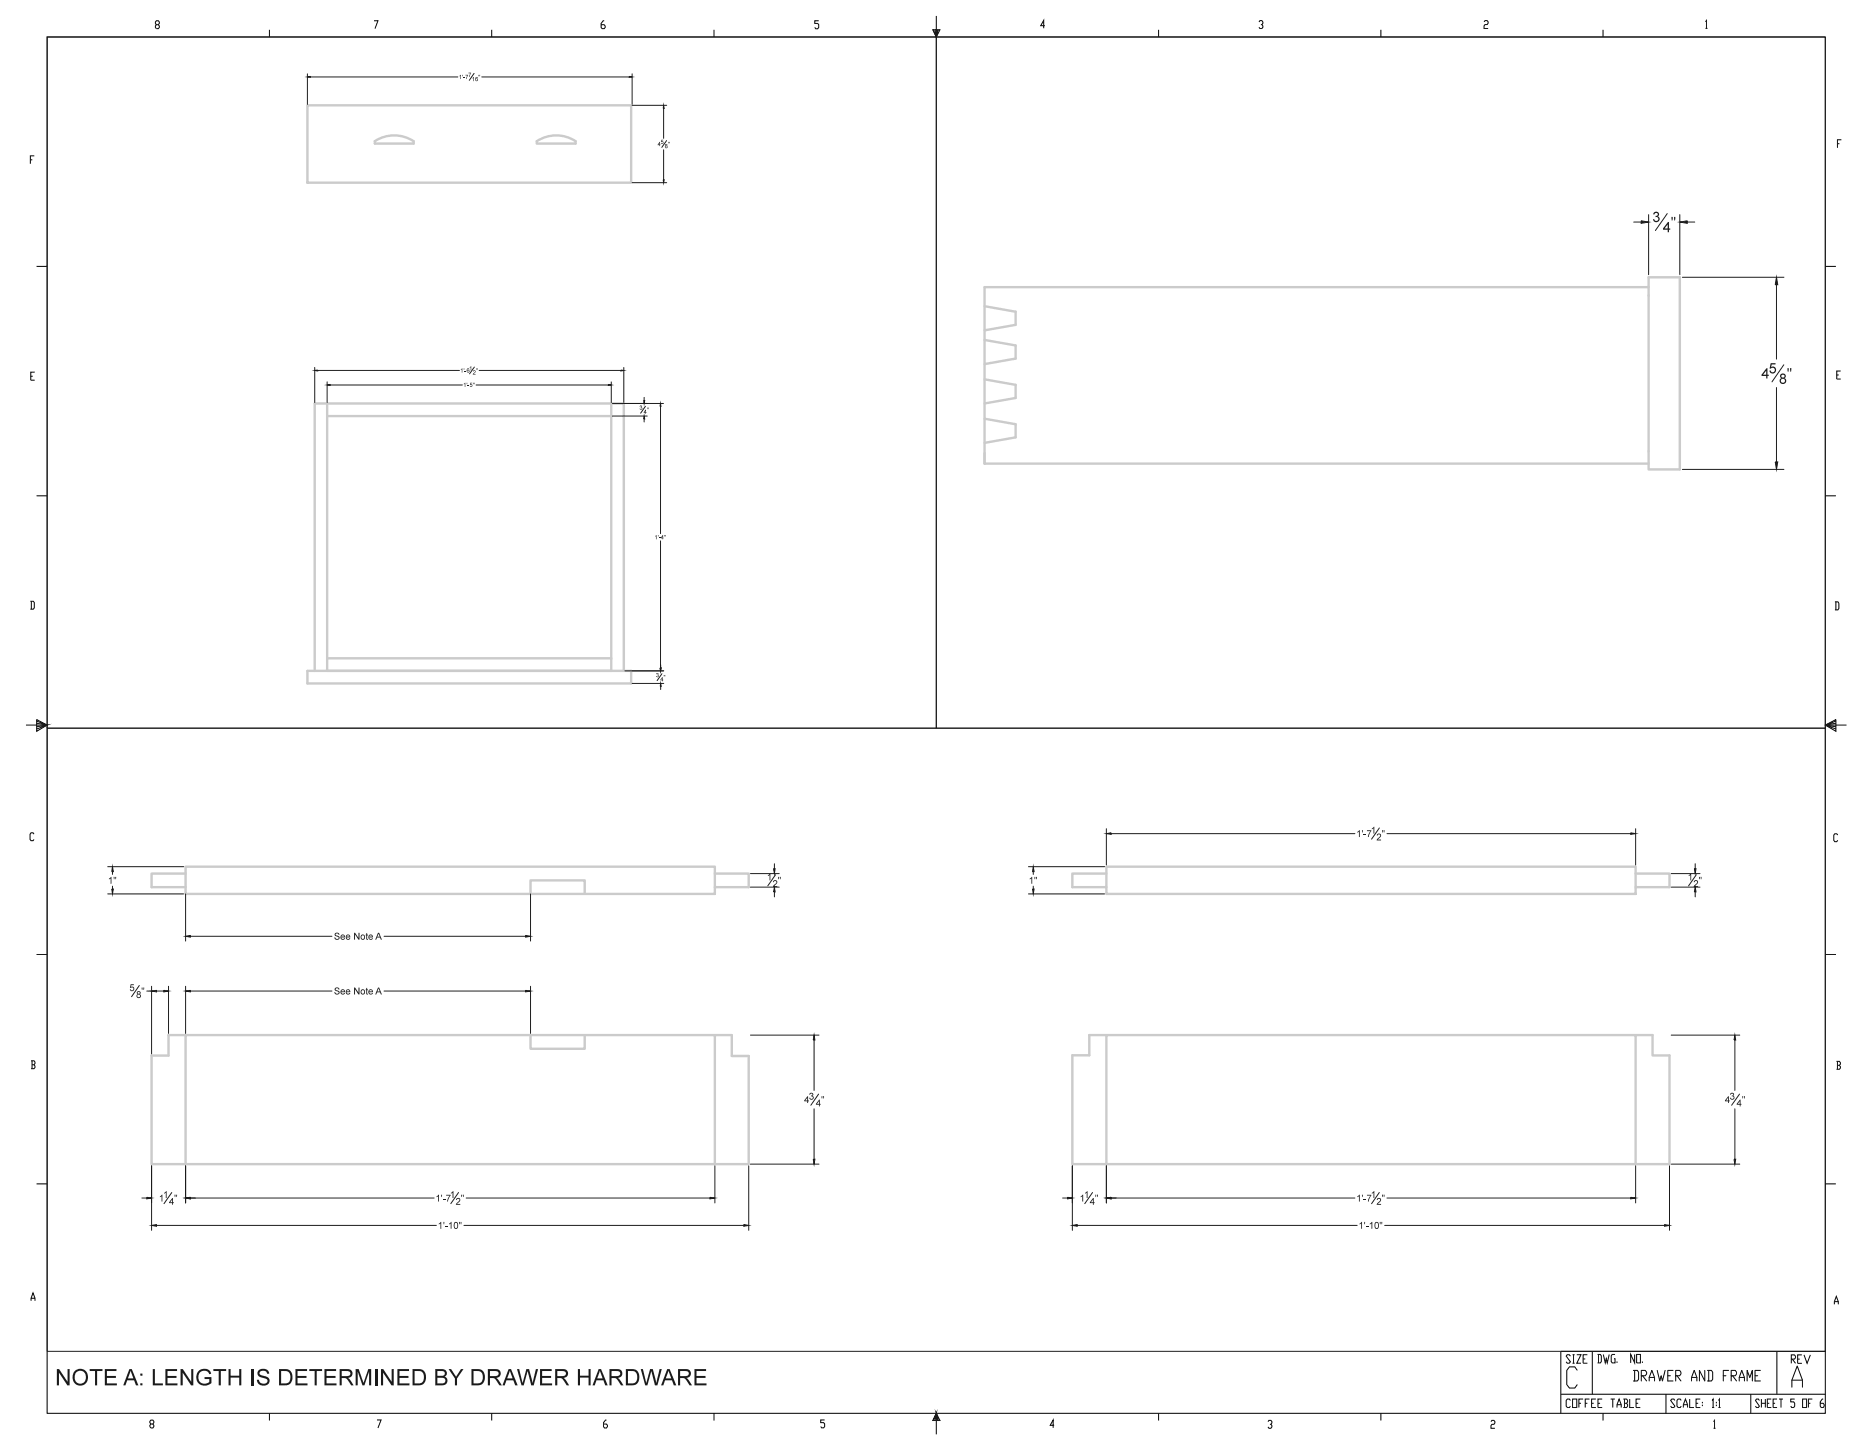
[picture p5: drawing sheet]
<svg xmlns="http://www.w3.org/2000/svg" width="559mm" height="432mm" viewBox="0 0 559 432" stroke-linecap="round" stroke-linejoin="round" font-family="sans-serif">
<path d="M331.9 259.9h158.7v8.2h-158.7zM331.9 262h-10.3v4h10.3M490.6 262h10.2v4h-10.2M321.6 316.4v32.7h10.3M326.7 310.4h5.2M331.9 310.4h158.7v38.7h-158.7zM490.6 310.4h5.1M500.8 316.5v32.6h-10.2" fill="none" stroke="#c2ced6" stroke-width=".72"/>
<path d="M501.3 310.4h20.5M520.4 311.9v15.1M520.4 332.5v15.1M501.3 349.1h20.5" fill="none" stroke="#1d1d1d" stroke-width=".3"/>
<g fill="#1d1d1d" stroke="#1d1d1d" stroke-width=".3">
<path d="M520.4 310.4l.2 1.5h-.5z"/>
<path d="M520.1 347.6h.5l-.2 1.5z"/>
</g>
<g fill="#1d1d1d">
<path d="M519.1 327.8a.54 .54 0 0 1 .8 0 .54 .54 0 0 1-.1 .8 .64 .64 0 0 1 .1 1.1 .64 .64 0 0 1-1-.5l.3-.1a.41 .41 0 0 0 .4 .5 .41 .41 0 0 0 .4-.6 .41 .41 0 0 0-.6-.2v-.3a.35 .35 0 0 0 .5-.3 .35 .35 0 0 0-.4-.4 .35 .35 0 0 0-.3 .5l-.3-.1z"/>
<path d="M518.4 328.7h.2v1.3h.2v.2h-.2v.6h-.3v-.6h-.9zM518.3 329.2l-.6 .8h.6z"/>
</g>
<path d="M521.8 328.1l-2.4 3.3" fill="none" stroke="#1d1d1d" stroke-width=".3"/>
<g fill="#1d1d1d">
<path d="M521.9 329.7h.2v1.3h.2v.3h-.2v.5h-.3v-.5h-.9zM521.8 330.2l-.6 .8h.6z"/>
<path d="M522.6 328.7h.3l-.1 .7zM523.1 328.7h.3l-.1 .7z"/>
</g>
<path d="M321.6 349.6v19.3M500.8 349.6v19.3M323.1 367.5h84M415.3 367.5h84" fill="none" stroke="#1d1d1d" stroke-width=".3"/>
<g fill="#1d1d1d" stroke="#1d1d1d" stroke-width=".3">
<path d="M321.6 367.5l1.5-.3v.5z"/>
<path d="M499.3 367.2l1.5 .3-1.5 .2z"/>
</g>
<g fill="#1d1d1d">
<path d="M407.8 366.9l.7-.5v2.1h-.2v-1.6l-.5 .3z"/>
<path d="M409.2 366.4h.3l-.1 .7z"/>
<path d="M409.7 367.6h.8v.2h-.8z"/>
<path d="M410.9 366.9l.7-.5v2.1h-.2v-1.6l-.5 .3z"/>
<path d="M412.6 366.5a.82 .82 0 0 1 .9 .2 .82 .82 0 0 1 .1 1 .71 .71 0 0 1-.8 .8 .71 .71 0 0 1-.5-1zM412.6 366.8a.89 .89 0 0 0 .5 1.4 .88 .88 0 0 0-.3-1.5z"/>
<path d="M413.8 366.4h.3l-.1 .7zM414.3 366.4h.3l-.1 .7z"/>
</g>
<path d="M318.7 359.2h1.5M321.6 349.6v11.1M331.9 349.6v11.1M333.3 359.2h1.5" fill="none" stroke="#1d1d1d" stroke-width=".3"/>
<g fill="#1d1d1d" stroke="#1d1d1d" stroke-width=".3">
<path d="M320.2 359l1.4 .2-1.4 .3z"/>
<path d="M331.9 359.2l1.4-.2v.5z"/>
</g>
<g fill="#1d1d1d">
<path d="M324.1 358.8l.8-.6v2.1h-.3v-1.6l-.5 .3z"/>
<path d="M325.5 357.7l.7-.5v2h-.2v-1.6l-.5 .3z"/>
</g>
<path d="M327.7 357.6l-2.3 3.3" fill="none" stroke="#1d1d1d" stroke-width=".3"/>
<g fill="#1d1d1d">
<path d="M327.9 359.3h.2v1.2h.2v.3h-.2v.5h-.3v-.5h-.9zM327.8 359.7l-.6 .8h.6z"/>
<path d="M328.5 358.2h.3l-.1 .8zM329 358.2h.3l-.1 .8z"/>
</g>
<path d="M308.5 259.9h22.8M308.5 268.1h22.8M309.9 261.4v.8M309.9 265.7v.9" fill="none" stroke="#1d1d1d" stroke-width=".3"/>
<g fill="#1d1d1d" stroke="#1d1d1d" stroke-width=".3">
<path d="M309.9 259.9l.3 1.5h-.5z"/>
<path d="M309.7 266.6h.5l-.3 1.5z"/>
</g>
<g fill="#1d1d1d">
<path d="M308.9 263.5l.7-.6v2.1h-.2v-1.6l-.5 .3z"/>
<path d="M310.3 262.9h.2v.8zM310.8 262.9h.2v.8z"/>
</g>
<path d="M508.5 259v1.5M501.3 262h8.6M501.3 266h8.6M508.5 267.5v1.4" fill="none" stroke="#1d1d1d" stroke-width=".3"/>
<g fill="#1d1d1d" stroke="#1d1d1d" stroke-width=".3">
<path d="M508.2 260.5h.5l-.2 1.5z"/>
<path d="M508.5 266l.2 1.5h-.5z"/>
</g>
<path d="M506.5 262.4l.8-.5v2.1h-.3v-1.6l-.5 .3z" fill="#1d1d1d"/>
<path d="M508.8 262.3l-2.3 3.3" fill="none" stroke="#1d1d1d" stroke-width=".3"/>
<g fill="#1d1d1d">
<path d="M508.2 264.1a.71 .71 0 0 1 1.1 .3 .71 .71 0 0 1-.6 .9l-.4 .4h1v.3h-1.3l.3-.6a.78 .78 0 0 0 .6-1.2l-.9 .3z"/>
<path d="M509.6 262.9h.3l-.1 .8zM510.1 262.9h.3l-.1 .8z"/>
</g>
<path d="M331.9 349.6v11.1M333.3 359.2h73.1M416 359.2h73.1M490.6 349.6v11.1" fill="none" stroke="#1d1d1d" stroke-width=".3"/>
<g fill="#1d1d1d" stroke="#1d1d1d" stroke-width=".3">
<path d="M331.9 359.2l1.4-.2v.5z"/>
<path d="M489.1 359l1.5 .2-1.5 .3z"/>
</g>
<g fill="#1d1d1d">
<path d="M407.1 358.8l.8-.6v2.1h-.3v-1.6l-.5 .3z"/>
<path d="M408.5 358.2h.3l-.1 .8z"/>
<path d="M409 359.4h.8v.3h-.8z"/>
<path d="M410 358.3h1.3l-.8 2h-.2l.1-.6 .7-1.2h-1.1z"/>
<path d="M411.5 357.7l.7-.5v2h-.2v-1.6l-.5 .3z"/>
</g>
<path d="M413.7 357.6l-2.3 3.3" fill="none" stroke="#1d1d1d" stroke-width=".3"/>
<g fill="#1d1d1d">
<path d="M413.2 359.4a.71 .71 0 0 1 1 .3 .71 .71 0 0 1-.5 .9l-.4 .4h1v.3h-1.4l.3-.6a.78 .78 0 0 0 .6-1.2l-.8 .3z"/>
<path d="M414.5 358.2h.3l-.1 .8zM415 358.2h.3l-.1 .8z"/>
</g>
<path d="M45.5 316.5v32.6h10.2M50.5 310.4h5.2M55.7 310.4h158.7v38.7h-158.7zM214.4 310.4h5.1M224.6 316.7v32.4h-10.2" fill="none" stroke="#c2ced6" stroke-width=".72"/>
<path d="M225.1 310.4h20.6M244.2 311.9v15.1M244.2 332.5v15.1M225.1 349.1h20.6" fill="none" stroke="#1d1d1d" stroke-width=".3"/>
<g fill="#1d1d1d" stroke="#1d1d1d" stroke-width=".3">
<path d="M244.2 310.4l.2 1.5h-.5z"/>
<path d="M243.9 347.6h.5l-.2 1.5z"/>
</g>
<g fill="#1d1d1d">
<path d="M242.9 327.8a.54 .54 0 0 1 .9 0 .54 .54 0 0 1-.1 .8 .64 .64 0 0 1 0 1.1 .64 .64 0 0 1-1-.5l.3-.1a.41 .41 0 0 0 .5 .5 .41 .41 0 0 0 .3-.6 .41 .41 0 0 0-.6-.2l.1-.3a.35 .35 0 0 0 .4-.3 .35 .35 0 0 0-.4-.4 .35 .35 0 0 0-.3 .5l-.3-.1z"/>
<path d="M242.2 328.7h.2v1.3h.2v.2h-.2v.6h-.3v-.6h-.9zM242.1 329.2l-.6 .8h.6z"/>
</g>
<path d="M245.5 328.1l-2.3 3.3" fill="none" stroke="#1d1d1d" stroke-width=".3"/>
<g fill="#1d1d1d">
<path d="M245.7 329.7h.2v1.3h.2v.3h-.2v.5h-.3v-.5h-.9zM245.6 330.2l-.6 .8h.6z"/>
<path d="M246.4 328.7h.3l-.1 .7zM246.9 328.7h.3l-.1 .7z"/>
</g>
<path d="M45.5 349.6v19.3M224.6 349.6v19.3M46.9 367.5h84M139.1 367.5h84" fill="none" stroke="#1d1d1d" stroke-width=".3"/>
<g fill="#1d1d1d" stroke="#1d1d1d" stroke-width=".3">
<path d="M45.5 367.5l1.4-.3v.5z"/>
<path d="M223.1 367.2l1.5 .3-1.5 .2z"/>
</g>
<g fill="#1d1d1d">
<path d="M131.6 366.9l.8-.5v2.1h-.3v-1.6l-.5 .3z"/>
<path d="M133 366.4h.3l-.1 .7z"/>
<path d="M133.5 367.6h.8v.2h-.8z"/>
<path d="M134.7 366.9l.7-.5v2.1h-.2v-1.6l-.5 .3z"/>
<path d="M136.4 366.5a.82 .82 0 0 1 .9 .2 .82 .82 0 0 1 .1 1 .71 .71 0 0 1-.8 .8 .71 .71 0 0 1-.5-1zM136.5 366.8a.89 .89 0 0 0 .4 1.4 .88 .88 0 0 0-.3-1.5z"/>
<path d="M137.7 366.4h.2v.7zM138.2 366.4h.2v.7z"/>
</g>
<path d="M42.5 359.2h1.5M45.5 349.6v11.1M55.7 349.6v11.1M57.1 359.2h1.5" fill="none" stroke="#1d1d1d" stroke-width=".3"/>
<g fill="#1d1d1d" stroke="#1d1d1d" stroke-width=".3">
<path d="M44 359l1.5 .2-1.5 .3z"/>
<path d="M55.7 359.2l1.4-.2v.5z"/>
</g>
<g fill="#1d1d1d">
<path d="M48 358.8l.7-.6v2.1h-.2v-1.6l-.5 .3z"/>
<path d="M49.2 357.7l.8-.5v2h-.3v-1.6l-.5 .3z"/>
</g>
<path d="M51.5 357.6l-2.3 3.3" fill="none" stroke="#1d1d1d" stroke-width=".3"/>
<g fill="#1d1d1d">
<path d="M51.7 359.3h.2v1.2h.2v.3h-.2v.5h-.3v-.5h-.9zM51.6 359.7l-.6 .8h.6z"/>
<path d="M52.4 358.2h.2v.8zM52.9 358.2h.2v.8z"/>
</g>
<path d="M55.7 349.6v11.1M57.1 359.2h73.1M139.8 359.2h73.1M214.4 349.6v11.1" fill="none" stroke="#1d1d1d" stroke-width=".3"/>
<g fill="#1d1d1d" stroke="#1d1d1d" stroke-width=".3">
<path d="M55.7 359.2l1.4-.2v.5z"/>
<path d="M212.9 359l1.5 .2-1.5 .3z"/>
</g>
<g fill="#1d1d1d">
<path d="M130.9 358.8l.8-.6v2.1h-.3v-1.6l-.5 .3z"/>
<path d="M132.3 358.2h.3l-.1 .8z"/>
<path d="M132.8 359.4h.8v.3h-.8z"/>
<path d="M133.8 358.3h1.4l-.8 2h-.3l.1-.6 .7-1.2h-1.1z"/>
<path d="M135.3 357.7l.7-.5v2h-.3v-1.6l-.4 .3z"/>
</g>
<path d="M137.5 357.6l-2.3 3.3" fill="none" stroke="#1d1d1d" stroke-width=".3"/>
<g fill="#1d1d1d">
<path d="M137 359.4a.71 .71 0 0 1 1.1 .3 .71 .71 0 0 1-.6 .9l-.4 .4h1v.3h-1.4l.4-.6a.78 .78 0 0 0 .5-1.2l-.8 .3z"/>
<path d="M138.3 358.2h.3l-.1 .8zM138.8 358.2h.3l-.1 .8z"/>
</g>
<path d="M55.7 259.9h158.7v8.2h-158.7zM55.7 262h-10.2v4h10.2M214.4 262h10.2v4h-10.2" fill="none" stroke="#c2ced6" stroke-width=".72"/>
<path d="M32.3 259.9h22.8M32.3 268.1h22.8M33.7 261.4v.8M33.7 265.7v.9" fill="none" stroke="#1d1d1d" stroke-width=".3"/>
<g fill="#1d1d1d" stroke="#1d1d1d" stroke-width=".3">
<path d="M33.7 259.9l.3 1.5h-.5z"/>
<path d="M33.5 266.6h.5l-.3 1.5z"/>
</g>
<g fill="#1d1d1d">
<path d="M32.7 263.5l.7-.6v2.1h-.2v-1.6l-.5 .3z"/>
<path d="M34.1 262.9h.2v.8zM34.6 262.9h.2v.8z"/>
</g>
<path d="M232.3 259v1.5M225.1 262h8.6M225.1 266h8.6M232.3 267.5v1.4" fill="none" stroke="#1d1d1d" stroke-width=".3"/>
<g fill="#1d1d1d" stroke="#1d1d1d" stroke-width=".3">
<path d="M232 260.5h.5l-.2 1.5z"/>
<path d="M232.3 266l.2 1.5h-.5z"/>
</g>
<path d="M230.3 262.4l.8-.5v2.1h-.3v-1.6l-.5 .3z" fill="#1d1d1d"/>
<path d="M232.6 262.3l-2.3 3.3" fill="none" stroke="#1d1d1d" stroke-width=".3"/>
<g fill="#1d1d1d">
<path d="M232.1 264.1a.71 .71 0 0 1 1 .3 .71 .71 0 0 1-.5 .9l-.4 .4h.9v.3h-1.3l.3-.6a.78 .78 0 0 0 .6-1.2l-.8 .3z"/>
<path d="M233.4 262.9h.3l-.1 .8zM233.9 262.9h.3l-.1 .8z"/>
</g>
<path d="M159.1 268.1v-4.1h16.3v4.1M159.1 310.4v4.1h16.3v-4.1" fill="none" stroke="#c2ced6" stroke-width=".72"/>
<path d="M55.7 295.7v14.2M57.1 297.2h42.5M115.2 297.2h42.4M159.1 295.7v14.2" fill="none" stroke="#1d1d1d" stroke-width=".3"/>
<g fill="#1d1d1d" stroke="#1d1d1d" stroke-width=".3">
<path d="M55.7 297.2l1.4-.2v.4z"/>
<path d="M157.6 297l1.5 .2-1.5 .2z"/>
</g>
<g fill="#1d1d1d">
<path d="M100.6 296.2a.79 .79 0 0 1 1.2 .5h-.3a.41 .41 0 0 0-.4-.4 .41 .41 0 0 0-.4 .5l.2 .1a.71 .71 0 0 1 .8 .3 .71 .71 0 0 1-.2 1 .84 .84 0 0 1-1.2-.7h.3a.46 .46 0 0 0 .5 .6 .46 .46 0 0 0 .3-.8h-.1a.65 .65 0 0 1-.8-.3 .65 .65 0 0 1 .1-.8z"/>
<path d="M106.2 296.1h.3l1 1.6v-1.6h.3v2.1h-.3l-1-1.6v1.6h-.3z"/>
<path d="M109.9 296.3l.2-.1v.5h.3v.2h-.3v.9l.3 .4a.37 .37 0 0 1-.4 0 .37 .37 0 0 1-.1-.4v-.9h-.2z"/>
<path d="M102.3 296.9a.7 .7 0 0 1 .9-.2 .7 .7 0 0 1 .3 .8h-1.1a.46 .46 0 0 0 .3 .5 .46 .46 0 0 0 .5-.3l.3 .1a.77 .77 0 0 1-1.2 .3 .77 .77 0 0 1 0-1.2zM102.5 297l-.1 .3h.8l-.2-.4z"/>
<path d="M103.9 296.9a.7 .7 0 0 1 .8-.2 .7 .7 0 0 1 .4 .8h-1.1a.46 .46 0 0 0 .3 .5 .46 .46 0 0 0 .5-.3l.3 .1a.77 .77 0 0 1-1.2 .3 .77 .77 0 0 1 0-1.2zM104.1 297l-.1 .3h.8l-.2-.4z"/>
<path d="M108.2 297.4a.74 .74 0 0 1 1.4 0 .74 .74 0 0 1-1.4 0zM108.4 297.5a.5 .5 0 0 0 1 0 .5 .5 0 0 0-1 0z"/>
<path d="M110.7 296.9a.7 .7 0 0 1 .8-.2 .7 .7 0 0 1 .4 .8h-1.2a.46 .46 0 0 0 .4 .5 .46 .46 0 0 0 .5-.3l.3 .1a.77 .77 0 0 1-1.2 .3 .77 .77 0 0 1 0-1.2zM110.9 297l-.2 .3h.9l-.2-.4z"/>
<path d="M113.4 296.1h.3l.8 2.1h-.3l-.2-.6h-.9l-.2 .6h-.3zM113.5 296.4l-.3 .9h.7z"/>
</g>
<path d="M55.7 268.1v14.1M159.1 268.1v14.1M57.1 280.8h42.5M115.2 280.8h42.4" fill="none" stroke="#1d1d1d" stroke-width=".3"/>
<g fill="#1d1d1d" stroke="#1d1d1d" stroke-width=".3">
<path d="M55.7 280.8l1.4-.3v.5z"/>
<path d="M157.6 280.5l1.5 .3-1.5 .2z"/>
</g>
<g fill="#1d1d1d">
<path d="M100.6 279.8a.79 .79 0 0 1 1.2 .5h-.3a.41 .41 0 0 0-.4-.4 .41 .41 0 0 0-.4 .5l.2 .1a.71 .71 0 0 1 .8 .3 .71 .71 0 0 1-.2 .9 .84 .84 0 0 1-1.2-.6h.3a.46 .46 0 0 0 .5 .6 .46 .46 0 0 0 .3-.8h-.1a.65 .65 0 0 1-.8-.3 .65 .65 0 0 1 .1-.8z"/>
<path d="M106.2 279.7h.3l1 1.6v-1.6h.3v2.1h-.3l-1-1.6v1.6h-.3z"/>
<path d="M109.9 279.9l.2-.2v.6h.3v.2h-.3v.9l.3 .4a.37 .37 0 0 1-.4 0 .37 .37 0 0 1-.1-.4v-.9h-.2z"/>
<path d="M102.3 280.4a.7 .7 0 0 1 .9-.1 .7 .7 0 0 1 .3 .8h-1.1a.46 .46 0 0 0 .3 .4 .46 .46 0 0 0 .5-.2h.3a.77 .77 0 0 1-1.2 .3 .77 .77 0 0 1 0-1.2zM102.5 280.6l-.1 .2h.8l-.2-.3z"/>
<path d="M103.9 280.4a.7 .7 0 0 1 .8-.1 .7 .7 0 0 1 .4 .8h-1.1a.46 .46 0 0 0 .3 .4 .46 .46 0 0 0 .5-.2h.3a.77 .77 0 0 1-1.2 .3 .77 .77 0 0 1 0-1.2zM104.1 280.6l-.1 .2h.8l-.2-.3z"/>
<path d="M108.2 281a.74 .74 0 0 1 1.4 0 .74 .74 0 0 1-1.4 0zM108.4 281a.5 .5 0 0 0 1 0 .5 .5 0 0 0-1 0z"/>
<path d="M110.7 280.4a.7 .7 0 0 1 .8-.1 .7 .7 0 0 1 .4 .8h-1.2a.46 .46 0 0 0 .4 .4 .46 .46 0 0 0 .5-.2h.3a.77 .77 0 0 1-1.2 .3 .77 .77 0 0 1 0-1.2zM110.9 280.6l-.2 .2h.9l-.2-.3z"/>
<path d="M113.4 279.7h.3l.8 2.1h-.3l-.2-.7h-.9l-.2 .7h-.3zM113.5 280l-.3 .9h.7z"/>
</g>
<path d="M50.5 310.4v6.1h-5M219.5 310.4v6.3h5.1M326.7 310.4v6h-5.1M495.7 310.4v6.1h5.1" fill="none" stroke="#c2ced6" stroke-width=".72"/>
<path d="M331.9 248.5v10.9M333.3 250h73.1M416 250h73.1M490.6 248.5v10.9" fill="none" stroke="#1d1d1d" stroke-width=".3"/>
<g fill="#1d1d1d" stroke="#1d1d1d" stroke-width=".3">
<path d="M331.9 250l1.4-.3v.5z"/>
<path d="M489.1 249.7l1.5 .3-1.5 .2z"/>
</g>
<g fill="#1d1d1d">
<path d="M407.1 249.4l.8-.5v2.1h-.3v-1.6l-.5 .3z"/>
<path d="M408.5 248.9h.3l-.1 .7z"/>
<path d="M409 250.1h.8v.3h-.8z"/>
<path d="M410 249h1.3l-.8 2h-.2l.1-.6 .7-1.2h-1.1z"/>
<path d="M411.5 248.4l.7-.5v2.1h-.2v-1.6l-.5 .3z"/>
</g>
<path d="M413.7 248.3l-2.3 3.3" fill="none" stroke="#1d1d1d" stroke-width=".3"/>
<g fill="#1d1d1d">
<path d="M413.2 250.1a.71 .71 0 0 1 1 .3 .71 .71 0 0 1-.5 1l-.4 .4h1v.2h-1.4l.3-.6a.78 .78 0 0 0 .6-1.2l-.8 .3z"/>
<path d="M414.5 248.9h.3l-.1 .7zM415 248.9h.3l-.1 .7z"/>
</g>
<path d="M44 297.2h1.5M45.5 295.7v20.3M46.9 297.2h2.2M50.5 295.7v14.2" fill="none" stroke="#1d1d1d" stroke-width=".3"/>
<g fill="#1d1d1d" stroke="#1d1d1d" stroke-width=".3">
<path d="M49.1 297l1.4 .2-1.4 .2z"/>
<path d="M45.5 297.2l1.4-.2v.4z"/>
</g>
<path d="M39.2 295.2h1v.2h-.8l-.1 .6a.66 .66 0 0 1 .9 .3 .66 .66 0 0 1-.4 .9 .66 .66 0 0 1-.9-.6h.3a.43 .43 0 0 0 .6 .2 .43 .43 0 0 0 .1-.6 .43 .43 0 0 0-.7 .1l-.2-.1z" fill="#1d1d1d"/>
<path d="M41.8 295.5l-2.3 3.4" fill="none" stroke="#1d1d1d" stroke-width=".3"/>
<g fill="#1d1d1d">
<path d="M41.2 297.3a.53 .53 0 0 1 .8 0 .53 .53 0 0 1-.1 .8 .63 .63 0 0 1 .2 1 .63 .63 0 0 1-1 0 .63 .63 0 0 1 .2-1l-.3-.3zM41.3 297.7a.32 .32 0 0 0 .6 0 .32 .32 0 0 0-.6 0zM41.2 298.6a.41 .41 0 0 0 .8 0 .41 .41 0 0 0-.8 0z"/>
<path d="M42.5 296.1h.3l-.1 .7zM43 296.1h.3l-.1 .7z"/>
</g>
<path d="M92.2 31.6h97.1v23.2h-97.1zM112.4 42.3a10.5 10.5 0 0 1 11.6 0M112.4 43.1h11.7M161 42.3a10.5 10.5 0 0 1 11.6 0v.8h-11.6zM98.1 124.8h85.2M98.1 121v80.2M183.3 121v80.2M98.1 197.4h85.2M92.2 201.2h97.1v3.7h-97.1zM94.4 201.2v-80.2h92.7v80.2" fill="none" stroke="#c2ced6" stroke-width=".72"/>
<path d="M189.6 31.6h10.4M199.1 32.5v9M189.6 54.8h10.4M199.1 44.9v9" fill="none" stroke="#1d1d1d" stroke-width=".3"/>
<g fill="#1d1d1d" stroke="#1d1d1d" stroke-width=".3">
<path d="M199.1 31.6l.1 .9h-.3z"/>
<path d="M198.9 53.9h.3l-.1 .9z"/>
</g>
<g fill="#1d1d1d">
<path d="M198.4 41.9h.5v.2h-.4v.3a.4 .4 0 0 1 .5 .3 .4 .4 0 0 1-.3 .5 .4 .4 0 0 1-.5-.4h.2a.24 .24 0 0 0 .3 .2 .24 .24 0 0 0 .1-.4 .24 .24 0 0 0-.4 0l-.2-.1z"/>
<path d="M197.8 42.6l.2 .8h.1l-.1 .4-.2-.3h-.5zM197.8 42.9l-.3 .5h.3z"/>
</g>
<path d="M199.9 42.2l-1.4 2" fill="none" stroke="#1d1d1d" stroke-width=".3"/>
<g fill="#1d1d1d">
<path d="M199.6 43.3a.33 .33 0 0 1 .5-.1 .33 .33 0 0 1-.1 .5 .38 .38 0 0 1 .1 .6 .38 .38 0 0 1-.6 0 .38 .38 0 0 1 .2-.6zM199.6 43.5a.2 .2 0 0 0 .4 0 .2 .2 0 0 0-.4 0zM199.6 44a.25 .25 0 0 0 .5 0 .25 .25 0 0 0-.5 0z"/>
<path d="M200.4 42.6h.2l-.1 .4zM200.7 42.6h.2l-.1 .4z"/>
</g>
<path d="M112.4 42.3v.8M124.1 42.3v.8" fill="none" stroke="#c2ced6" stroke-width=".72"/>
<path d="M187.5 121h11.5M198.1 121.9v38.1M198.1 162.2v38.1M187.5 201.2h11.5" fill="none" stroke="#1d1d1d" stroke-width=".3"/>
<g fill="#1d1d1d" stroke="#1d1d1d" stroke-width=".3">
<path d="M198.1 121l.1 .9h-.2z"/>
<path d="M198 200.3h.2l-.1 .9z"/>
</g>
<g fill="#1d1d1d">
<path d="M196.5 160.8l.4-.4v1.3h-.1v-1z"/>
<path d="M197.3 160.4h.2v.5z"/>
<path d="M197.6 161.2h.5v.1h-.5z"/>
<path d="M198.8 160.4l.1 .9h.2l-.2 .4-.2-.3h-.5zM198.7 160.8l-.3 .5h.3z"/>
<path d="M199.2 160.4h.2v.5zM199.5 160.4h.2l-.1 .5z"/>
</g>
<path d="M198.2 199.4v.9M189.6 201.2h9.5M189.6 204.9h9.5M198.2 205.8v1" fill="none" stroke="#1d1d1d" stroke-width=".3"/>
<g fill="#1d1d1d" stroke="#1d1d1d" stroke-width=".3">
<path d="M198 200.3h.3l-.1 .9z"/>
<path d="M198.2 204.9l.1 .9h-.3z"/>
</g>
<path d="M196.9 201.9h.5v.5a.38 .38 0 0 1 0 .6 .38 .38 0 0 1-.6-.3l.2 .2a.23 .23 0 0 0 .4-.2 .23 .23 0 0 0-.3-.2l.2-.4h-.5z" fill="#1d1d1d"/>
<path d="M198.5 202l-1.4 2.1" fill="none" stroke="#1d1d1d" stroke-width=".3"/>
<g fill="#1d1d1d">
<path d="M198.6 203l.2 .8h.1l-.1 .5-.2-.3h-.5zM198.6 203.4l-.3 .4h.3z"/>
<path d="M199.1 202.4h.2l-.1 .5zM199.4 202.4h.1v.5z"/>
</g>
<path d="M193.2 119.2v.9M183.7 121h10.4M183.7 124.8h10.4M193.2 125.6v.9" fill="none" stroke="#1d1d1d" stroke-width=".3"/>
<g fill="#1d1d1d" stroke="#1d1d1d" stroke-width=".3">
<path d="M193.1 120.1h.3l-.2 .9z"/>
<path d="M193.2 124.8l.2 .8h-.3z"/>
</g>
<path d="M192 121.7h.5l-.1 .5a.38 .38 0 0 1 0 .6 .38 .38 0 0 1-.5-.3l.2 .1a.23 .23 0 0 0 .4-.1 .23 .23 0 0 0-.3-.2l.2-.4h-.5z" fill="#1d1d1d"/>
<path d="M193.6 121.8l-1.4 2.1" fill="none" stroke="#1d1d1d" stroke-width=".3"/>
<g fill="#1d1d1d">
<path d="M193.6 122.8l.2 .8h.1l-.1 .5-.2-.3h-.5zM193.6 123.2l-.3 .4h.3z"/>
<path d="M194.1 122.2h.2v.5zM194.4 122.2h.2v.5z"/>
</g>
<path d="M92.2 22.1v9.2M93.1 23.1h44.2M144.5 23.1h44.2M189.6 22.1v9.2" fill="none" stroke="#1d1d1d" stroke-width=".3"/>
<g fill="#1d1d1d" stroke="#1d1d1d" stroke-width=".3">
<path d="M92.2 23.1l.9-.2v.3z"/>
<path d="M188.7 22.9l.9 .2-.9 .1z"/>
</g>
<g fill="#1d1d1d">
<path d="M137.8 22.8l.5-.4v1.3h-.2v-1z"/>
<path d="M138.7 22.4h.1v.5z"/>
<path d="M139 23.2h.4v.1h-.4z"/>
<path d="M139.6 22.4h.8l-.4 1.3h-.2l.1-.4 .3-.7h-.6z"/>
<path d="M140.5 21.8h.8l-.4 1.3h-.2l.1-.4 .3-.7h-.6z"/>
</g>
<path d="M142.2 22l-1.4 2.1" fill="none" stroke="#1d1d1d" stroke-width=".3"/>
<g fill="#1d1d1d">
<path d="M141.7 23.4l.5-.3v1.2h-.2v-.9z"/>
<path d="M142.7 23.2l.4-.1 .2 .3-.5-.1-.1 .4a.41 .41 0 0 1 .6 .1 .41 .41 0 0 1-.3 .6 .41 .41 0 0 1-.4-.5zM142.7 23.9a.26 .26 0 0 0 .5 0 .26 .26 0 0 0-.5 0z"/>
<path d="M143.5 22.4h.2v.5zM143.8 22.4h.2v.5z"/>
</g>
<path d="M94.4 110.2v10.5M95.3 111.1h42.5M143.7 111.1h42.5M187.1 110.2v10.5" fill="none" stroke="#1d1d1d" stroke-width=".3"/>
<g fill="#1d1d1d" stroke="#1d1d1d" stroke-width=".3">
<path d="M94.4 111.1l.9-.1v.3z"/>
<path d="M186.2 111l.9 .1-.9 .2z"/>
</g>
<g fill="#1d1d1d">
<path d="M138.2 110.8l.5-.3v1.2h-.2v-1z"/>
<path d="M139.1 110.5h.2l-.1 .4z"/>
<path d="M139.4 111.2h.5v.1h-.5z"/>
<path d="M140.9 110.1l.5-.3v1.3h-.2v-1z"/>
<path d="M140.1 110.6l.5-.1 .2 .3-.5-.1-.2 .3a.41 .41 0 0 1 .7 .2 .41 .41 0 0 1-.3 .6 .41 .41 0 0 1-.5-.5zM140.1 111.3a.3 .3 0 0 0 .6 0 .3 .3 0 0 0-.6 0z"/>
</g>
<path d="M142.3 110.1l-1.5 2" fill="none" stroke="#1d1d1d" stroke-width=".3"/>
<g fill="#1d1d1d">
<path d="M142 111.1a.47 .47 0 0 1 .7 .3 .47 .47 0 0 1-.5 .6l-.1 .1h.6v.2h-.9l.6-.7a.23 .23 0 0 0-.1-.4 .23 .23 0 0 0-.3 .2h-.1z"/>
<path d="M142.8 110.5h.2l-.1 .4zM143.1 110.5h.1v.4z"/>
</g>
<path d="M98.1 114.5v6.2M99.1 115.4h39.6M142.8 115.4h39.7M183.3 114.5v6.2" fill="none" stroke="#1d1d1d" stroke-width=".3"/>
<g fill="#1d1d1d" stroke="#1d1d1d" stroke-width=".3">
<path d="M98.1 115.4l1-.1v.3z"/>
<path d="M182.5 115.3l.8 .1-.8 .2z"/>
</g>
<g fill="#1d1d1d">
<path d="M139.1 115.1l.5-.3v1.2h-.2v-.9z"/>
<path d="M140 114.8h.2l-.1 .4z"/>
<path d="M140.3 115.5h.4v.2h-.4z"/>
<path d="M141.1 114.8h.5v.1h-.4l-.1 .4a.39 .39 0 0 1 .6 .2 .39 .39 0 0 1-.3 .5 .39 .39 0 0 1-.5-.3h.2a.24 .24 0 0 0 .3 .1 .24 .24 0 0 0 .1-.3 .24 .24 0 0 0-.4-.1h-.2z"/>
<path d="M141.9 114.8h.1v.4zM142.2 114.8h.1v.4z"/>
</g>
<path d="M295.3 91.8l9.3 1.7v3.9l-9.3 1.7M494.5 83.1h9.4v57.7h-9.4zM494.5 86.1h-199.2v52.9h199.2M295.3 101.9l9.3 1.7v3.9l-9.3 1.7M295.3 113.7l9.3 1.7v3.9l-9.3 1.7M295.3 125.6l9.3 1.6v3.9l-9.3 1.7" fill="none" stroke="#c2ced6" stroke-width=".72"/>
<path d="M504.6 83.1h30.5M532.8 85.4v22.3M532.8 116.2v22.3M504.6 140.8h30.5" fill="none" stroke="#1d1d1d" stroke-width=".3"/>
<g fill="#1d1d1d" stroke="#1d1d1d" stroke-width=".3">
<path d="M532.8 83.1l.4 2.3h-.7z"/>
<path d="M532.5 138.5h.7l-.4 2.3z"/>
</g>
<g fill="#1d1d1d">
<path d="M531.1 108.9h1.5v.4h-1.2l-.1 .8a1 1 0 0 1 1.4 .5 1 1 0 0 1-.7 1.4 1 1 0 0 1-1.3-.9h.4a.66 .66 0 0 0 1 .3 .66 .66 0 0 0 .1-1 .66 .66 0 0 0-1 .1h-.4z"/>
<path d="M529.8 110.4h.3v2h.4v.3h-.4v.8h-.3v-.8h-1.4v-.3zM529.8 111.1l-1 1.3h1z"/>
</g>
<path d="M535.1 109.4l-3.6 5.1" fill="none" stroke="#1d1d1d" stroke-width=".3"/>
<g fill="#1d1d1d">
<path d="M534.1 112.2a.8 .8 0 0 1 1.3 0 .8 .8 0 0 1-.2 1.2 .93 .93 0 0 1 .3 1.4 .93 .93 0 0 1-1.4 0 .93 .93 0 0 1 .3-1.4l-.5-.4zM534.3 112.8a.47 .47 0 0 0 .9 0 .47 .47 0 0 0-.9 0zM534.2 114.2a.61 .61 0 0 0 1.2 0 .61 .61 0 0 0-1.2 0z"/>
<path d="M536.1 110.4h.4l-.1 1.1h-.2zM536.9 110.4h.4l-.1 1.1h-.2z"/>
</g>
<path d="M490 66.6h2.3M494.5 64.3v18.1M503.9 64.3v18.1M506.1 66.6h2.2" fill="none" stroke="#1d1d1d" stroke-width=".3"/>
<g fill="#1d1d1d" stroke="#1d1d1d" stroke-width=".3">
<path d="M492.3 66.2l2.2 .4-2.2 .4z"/>
<path d="M503.9 66.6l2.2-.4v.8z"/>
</g>
<path d="M496.2 63.7a.8 .8 0 0 1 1.2 0 .8 .8 0 0 1-.2 1.2 .96 .96 0 0 1 .1 1.7 .96 .96 0 0 1-1.5-.9h.4a.61 .61 0 0 0 .7 .6 .61 .61 0 0 0 .5-.8 .61 .61 0 0 0-.8-.4v-.4a.5 .5 0 0 0 .6-.4 .5 .5 0 0 0-.5-.6 .5 .5 0 0 0-.5 .6h-.3z" fill="#1d1d1d"/>
<path d="M500.1 64.1l-3.6 5" fill="none" stroke="#1d1d1d" stroke-width=".3"/>
<g fill="#1d1d1d">
<path d="M500.3 66.6h.3v1.9h.4v.4h-.4v.7h-.4v-.7h-1.4v-.4zM500.2 67.3l-.9 1.2h.9z"/>
<path d="M501.3 65h.4l-.1 1.1h-.2zM502.1 65h.4l-.1 1.1h-.2z"/>
</g>
<g fill="none" stroke="#000" stroke-width=".3">
<path d="M14.1 11.1h533.4v412.7h-533.4zM46.9 7.4l-.3-.4 .3-.8h.6l.3 .4-.3 .8h-.6l-.3 .4 .3 .8h.6l.3-.4-.3-.8M80.8 8.9v2.2M112.2 6.2h1.2l-.9 2.4M147.5 8.9v2.2M181.2 6.2h-.3l-.6 .8v1.2l.3 .4h.6l.3-.4-.3-.8h-.9M214.2 8.9v2.2M245.6 6.2h-1.2v.8h.9l.3 .4v.8l-.3 .4h-.6l-.3-.4M280 8.9l.8 2.2 .6-2.2M280.5 8.9l.3 2.2 .4-2.2M280.8 4.8v6.3l-1-2.2h2.1l-1.1 2.2M313.4 7.7h-1.2l.9-1.6v2.4"/>
<path d="M347.5 8.9v2.2M377.6 6.6l.3-.4h.6l.3 .8-.3 .4h-.3M378.5 7.4l.3 .4-.3 .8h-.6l-.3-.4M414.2 8.9v2.2M445.1 6.6l.3-.4h.7l.3 .4-.3 .8h-.7l-.3 .3v.9h1.3M480.8 8.9v2.2M511.6 6.5l.3-.4v2.4M511.6 8.5h.5M9.1 47.9h.6M10.3 46.7h-1.2v2.4M551.1 43.1h.6M552.3 41.9h-1.2v2.4"/>
<path d="M11 79.9h3.1M547.5 79.9h3.2M9.2 112.8h.6M10.4 111.6h-1.2v2.4h1.2M550.9 112.4h.6M552.1 111.3h-1.2v2.4h1.2M11 148.7h3.1M547.5 148.7h3.2M9.1 180.3h.9l.3 .4v1.6l-.3 .4h-.9M9.4 180.3v2.4M550.4 180.5h.9l.3 .4v1.6l-.3 .4h-.9M550.7 180.5v2.4"/>
<path d="M7.8 217.4h6.3M11 215.8l3.1 1.6-3.1 1.9zM11 216.2l3.1 1.2-3.1-.5M11 217.9l3.1-.5-3.1 1.2M547.5 217.4l3.2-1.6v3.5zM547.5 217.4h6.3M550.7 217.9l-3.2-.5 3.2 1.2M550.7 216.2l-3.2 1.2 3.2-.5M10.2 250.1l-.3-.4h-.6l-.3 .4v1.6l.3 .4h.6l.3-.4M551.2 250.4l-.3-.4h-.6l-.3 .4v1.6l.3 .4h.6l.3-.4M11 286.2h3.1M547.5 286.2h3.2"/>
<path d="M9.3 318.1h.9l.3 .4-.3 .8M9.6 319.3h.6l.3 .8-.3 .4h-.9M9.6 318.1v2.4M550.8 318.3h.9l.3 .4-.3 .7M551.1 319.4h.6l.3 .9-.3 .3h-.9M551.1 318.3v2.3M11 355h3.1M547.5 355h3.2M9.3 390.1v-.8l.6-1.6 .6 1.6v.8M9.3 389.3h1.2M550.2 391.1v-.8l.6-1.6 .6 1.6v.8M550.2 390.3h1.2"/>
<path d="M468.2 418.1h79.3M471 406.7l-.3-.5h-.6l-.3 .5 1.2 1.6-.3 .5h-.6l-.3-.5M471 419.9l-.3-.4h-.6l-.3 .4v1.7l.3 .5h.6l.3-.5M471.7 419.5h1.2v2.6h-1.2zM471.7 406.2h.6M471.7 408.8h.6M472 406.2v2.6M472.9 406.2h1.3l-1.3 2.6h1.3M473.1 410.9l-.7-1h-1.7l-.8 1v4.3l.8 1h1.7l.7-1M474.9 419.5h-1.3v2.6M474.9 407.5h.6M476.1 406.2h-1.2v2.6h1.2"/>
<path d="M476.8 419.5h-1.3v2.6M477.6 405.2v12.9M478.7 419.5h-1.3v2.6h1.3M479.2 406.1h.8l.3 .5v1.7l-.3 .4h-.8M479.5 406.1v2.6M480.6 419.5h-1.3v2.6h1.3M480.9 406.1l.6 2.6 .3-1.3 .3 1.3 .6-2.6M483.1 419.5h1.3M483.7 419.5v2.6M484.4 406.1h-.8l-.3 .5v1.7l.3 .4h.8v-1.3h-.3M485 408.3v.4M486.9 419.5h1l.3 .4-.3 .9"/>
<path d="M487.3 419.5v2.6M488.8 419.5v2.6h1.3M489.9 410.9h1.2l.4 .6v2.1l-.4 .5h-1.2M490.3 406.1v2.6l-1.2-2.6v2.6M490.3 410.9v3.2M490.9 406.1h1.1v2.6h-1.1zM492 419.5h-1.3v2.6h1.3M492.3 412.5h1.2l.4-.5v-.5l-.4-.6h-1.2v3.2M492.6 408.3v.4M492.7 412.5l1.2 1.6M494.7 414.1v-1.1l.8-2.1 .8 2.1v1.1M494.7 413h1.6"/>
<path d="M497.1 410.9l.7 3.2 .5-1.6 .3 1.6 .8-3.2M499.7 418.1v5.7M500.3 412.5h.7M501.8 410.9h-1.5v3.2h1.5M502.4 419.9l-.3-.4h-.7l-.3 .4 1.3 1.7-.3 .5h-.7l-.3-.5M502.6 412.5h1.2l.4-.5v-.5l-.4-.6h-1.2v3.2M503 412.5l1.2 1.6M504.3 419.9l-.3-.4h-.7l-.3 .4v1.7l.3 .5h.7l.3-.5M506.8 419.5v2.6h1.3M507.4 414.1v-1.1l.8-2.1 .8 2.1v1.1M507.4 413h1.6M510 419.5h-1.3v2.6h1.3"/>
<path d="M511.3 410.9v3.2l-1.6-3.2v3.2M512.1 410.9h1.2l.4 .6v2.1l-.4 .5h-1.2M512.5 410.9v3.2M513.5 419.9l.3-.4v2.6M515.5 419.9l.2-.4v2.6M516.9 412.5h.8M518.5 410.9h-1.6v3.2M519.3 412.5h1.2l.4-.5v-.5l-.4-.6h-1.2v3.2M519.7 412.5l1.2 1.6M521.7 414.1v-1.1l.7-2.1 .8 2.1v1.1M521.7 413h1.5M524 414.1v-3.2l.8 2.1 .8-2.1v3.2"/>
<path d="M525.1 418.1v5.7M526.4 412.5h.8M527.7 419.9l-.3-.4h-.6l-.3 .4 1.2 1.7-.3 .5h-.6l-.3-.5M528 410.9h-1.6v3.2h1.6M528.3 419.5v2.6M529.5 419.5v2.6M531.3 419.5h-1.2v2.6h1.2M533 405.2v12.9M533 419.5h-1.2v2.6h1.2M533.6 419.5h1.2M534.2 419.5v2.6M537.3 407.5h.9l.4-.4v-.4l-.4-.4h-.9v2.5"/>
<path d="M537.5 416v-2.1l1.6-4.3 1.5 4.3v2.1M537.5 413.9h3.1M537.6 407.5l1 1.3M538.3 419.5h-1.2v.9h.9l.3 .4v.8l-.3 .5h-.6l-.3-.5M539.2 407.5h.6M540.5 406.3h-1.3v2.5h1.3M540.7 419.5h1.2v2.6h-1.2zM541.1 406.3l.9 2.5 1-2.5M543.6 419.5h-1.2v2.6M546.9 419.5h-.3l-.6 .9v1.2l.3 .5h.6l.3-.5-.3-.8h-.9M547.5 405.2h-79.3v18.6M45.3 427l-.3-.4 .3-.8h.5l.3 .4-.3 .8h-.5l-.3 .4 .3 .8h.5l.3-.4-.3-.8"/>
<path d="M80.8 423.8v2.2M113.1 425.8h1.2l-.9 2.4M147.5 423.8v2.2M181.9 425.8h-.3l-.6 .8v1.2l.3 .4h.6l.3-.8-.3-.4h-.9M214.2 423.8v2.2M247.4 425.8h-1.2v.8h.9l.3 .4v.8l-.3 .4h-.6l-.3-.4M280 426l.8-2.2-.3 2.2M280.8 423.8l.4 2.2M281.4 426l-.6-2.2 1.1 2.2h-2.1l1-2.2v6.3M316.2 427.4h-1.2l.9-1.6v2.4M347.5 423.8v2.2M380.3 426.3l.3-.4h.6l.3 .4-.3 .8h-.3"/>
<path d="M381.2 427.1l.3 .4-.3 .8h-.6l-.3-.4M414.2 423.8v2.2M447.2 426.3l.3-.4h.6l.3 .4-.3 .8h-.6l-.3 .4v.8h1.2M473.6 420.8h.6M475.5 420.8h.6M477.4 420.8h.6M479.3 420.8h.6M480.8 423.8v2.2M485 422.1v-.9l.6-1.7 .7 1.7v.9M485 421.2h1.3M487.3 420.8h.6l.3 .8-.3 .5h-1M490.7 420.8h.7"/>
<path d="M504.9 422.1v-.9l.6-1.7 .7 1.7v.9M504.9 421.2h1.3M508.7 420.8h.7M510.6 420.4v.4M510.6 421.2v.4M513.5 422.1h.7M514 426.3l.3-.4v2.4M514 428.3h.6M514.8 420.4v.4M514.8 421.2v.4M515.5 422.1h.6M528.3 420.8h1.2"/>
<path d="M530.1 420.8h.6M531.8 420.8h.6M542.4 420.8h.6"/>
</g>
<path d="M14.1 11.1h266.7v207.3h-266.7zM280.8 11.1h266.7v207.3h-266.7zM14.1 218.4h533.4v186.8h-533.4z" fill="none" stroke="#1d1d1d" stroke-width=".3"/>
<g fill="#1d1d1d">
<path d="M17.1 410.5h.6l2.6 3.8v-3.8h.6v4.9h-.7l-2.5-3.8v3.8h-.6z"/>
<path d="M26.9 410.5h3.8v.6h-1.6v4.3h-.6v-4.3h-1.6z"/>
<path d="M31.4 410.5h3.5v.6h-2.8v1.5h2.7v.6h-2.7v1.6h3v.6h-3.7z"/>
<path d="M45.8 410.5h.7v4.3h2.4v.6h-3.1z"/>
<path d="M49.6 410.5h3.5v.6h-2.9v1.5h2.7v.6h-2.7v1.6h3v.6h-3.6z"/>
<path d="M54.2 410.5h.6l2.6 3.8v-3.8h.6v4.9h-.7l-2.5-3.8v3.8h-.6z"/>
<path d="M59.5 411.1a2.29 2.29 0 0 1 3.8 .8l-.5 .2a1.76 1.76 0 0 0-2.4-.9 1.76 1.76 0 0 0-.8 2.4 1.98 1.98 0 0 0 3.2 .8v-.9h-1.4v-.6h2v1.8a2.65 2.65 0 0 1-3.8 .2 2.65 2.65 0 0 1-.1-3.8z"/>
<path d="M64 410.5h3.8v.6h-1.6v4.3h-.6v-4.3h-1.6z"/>
<path d="M68.5 410.5h.7v2h2.5v-2h.7v4.9h-.7v-2.3h-2.5v2.3h-.7z"/>
<path d="M75.4 410.5h.7v4.9h-.7z"/>
<path d="M77.6 410.9a1.9 1.9 0 0 1 3.1 1h-.6a1.16 1.16 0 0 0-1.1-.9 1.16 1.16 0 0 0-1.1 .9 2.5 2.5 0 0 0 2 .9 1.42 1.42 0 0 1 .9 1.7 1.42 1.42 0 0 1-1.7 1 1.79 1.79 0 0 1-2.1-1.8h.7a1.33 1.33 0 0 0 1.1 1.2 1.33 1.33 0 0 0 1.4-.8 1.28 1.28 0 0 0-1.4-.9 1.38 1.38 0 0 1-1.4-.7 1.38 1.38 0 0 1 .2-1.6z"/>
<path d="M88.6 410.5h3.5v.6h-2.9v1.5h2.7v.6h-2.7v1.6h3v.6h-3.6z"/>
<path d="M92.8 410.5h3.8v.6h-1.6v4.3h-.6v-4.3h-1.6z"/>
<path d="M97.3 410.5h3.5v.6h-2.8v1.5h2.6v.6h-2.6v1.6h2.9v.6h-3.6z"/>
<path d="M106.7 410.5h.9l1.4 4.2 1.5-4.2h.8v4.9h-.6v-4.1l-1.4 4.1h-.6l-1.4-4.1v4.1h-.6z"/>
<path d="M112.5 410.5h.6v4.9h-.6z"/>
<path d="M114.3 410.5h.6l2.6 3.8v-3.8h.6v4.9h-.7l-2.5-3.8v3.8h-.6z"/>
<path d="M119.2 410.5h3.5v.6h-2.9v1.5h2.7v.6h-2.7v1.6h3v.6h-3.6z"/>
<path d="M134.6 410.5h.7l1.5 2.3 1.5-2.3h.7l-1.9 2.8v2.1h-.6v-2.1z"/>
<path d="M155.1 410.5h.6l1 4.2 1.2-4.2h.8l1 4.2 1-4.2h.7l-1.3 4.9h-.8l-1-4.3-1.2 4.3h-.7z"/>
<path d="M162 410.5h3.5v.6h-2.9v1.5h2.7v.6h-2.7v1.6h3v.6h-3.6z"/>
<path d="M173.3 410.5h.7v2h2.5v-2h.7v4.9h-.7v-2.3h-2.5v2.3h-.7z"/>
<path d="M192.2 410.5h.6l1 4.2 1.2-4.2h.8l1 4.2 1-4.2h.7l-1.3 4.9h-.7l-1.1-4.3-1.2 4.3h-.7z"/>
<path d="M208.3 410.5h3.5v.6h-2.9v1.5h2.7v.6h-2.7v1.6h3v.6h-3.6z"/>
<path d="M22.4 411.1a2.44 2.44 0 0 1 3.3 0 2.44 2.44 0 0 1 .4 3.2 2.41 2.41 0 0 1-3.3 .8 2.41 2.41 0 0 1-.8-3.3zM22.9 411.5a1.93 1.93 0 0 0-.4 2.4 1.93 1.93 0 0 0 2.2 .9 1.9 1.9 0 0 0 1-2.7 1.9 1.9 0 0 0-2.8-.6z"/>
<path d="M38.8 410.5h.7l2 4.9h-.7l-.6-1.5h-2l-.6 1.5h-.6zM39.2 411l-.8 2.3h1.6z"/>
<path d="M42.1 411.9h.6v.6h-.6zM42.1 414.8h.6v.6h-.6z"/>
<path d="M83.7 410.5h1.7a2.49 2.49 0 0 1 2.2 1.5 2.49 2.49 0 0 1-.3 2.6l-1.1 .7-2.5 .1zM84.3 411.1v3.7h1.1a1.62 1.62 0 0 0 1.7-2.2 1.45 1.45 0 0 0-1.7-1.5z"/>
<path d="M101.9 410.5h2.1a1.35 1.35 0 0 1 1.7 1.2 1.35 1.35 0 0 1-1.3 1.5l.7 .7 1 1.5h-.8l-1.2-1.8-.9-.4h-.7v2.2h-.6zM102.5 411.1v1.5h1.4a.82 .82 0 0 0 1.2-.6 .82 .82 0 0 0-1.1-.9z"/>
<path d="M123.7 410.5h1.7a2.49 2.49 0 0 1 2.3 1.5 2.49 2.49 0 0 1-.4 2.6l-1 .7-2.6 .1zM124.4 411.1v3.7h1a1.62 1.62 0 0 0 1.7-2.2 1.45 1.45 0 0 0-1.7-1.5z"/>
<path d="M130.6 410.5h1.8a1.24 1.24 0 0 1 1.5 .7 1.24 1.24 0 0 1-.5 1.6 1.4 1.4 0 0 1 .7 1.8 1.4 1.4 0 0 1-1.7 .8h-1.8zM131.2 411.1v1.5h1.1a.81 .81 0 0 0 1.1-.8 .81 .81 0 0 0-1.2-.7zM131.2 413.1v1.7h1.2a.9 .9 0 0 0 1.2-.9 .9 .9 0 0 0-1.3-.8z"/>
<path d="M141.4 410.5h1.7a2.49 2.49 0 0 1 2.3 1.5 2.49 2.49 0 0 1-.4 2.6l-1 .7-2.6 .1zM142 411.1v3.7h1.1a1.62 1.62 0 0 0 1.7-2.2 1.45 1.45 0 0 0-1.7-1.5z"/>
<path d="M146.3 410.5h2.2a1.35 1.35 0 0 1 1.7 1.2 1.35 1.35 0 0 1-1.4 1.5l.7 .7 1 1.5h-.7l-1.2-1.8-.9-.4h-.7v2.2h-.7zM147 411.1v1.5h1.3a.82 .82 0 0 0 1.2-.6 .82 .82 0 0 0-1-.9z"/>
<path d="M152.6 410.5h.7l2 4.9h-.8l-.5-1.5h-2.1l-.5 1.5h-.7zM152.9 411l-.8 2.3h1.7z"/>
<path d="M166.5 410.5h2.2a1.35 1.35 0 0 1 1.7 1.2 1.35 1.35 0 0 1-1.4 1.5l.7 .7 1 1.5h-.7l-1.2-1.8-.9-.4h-.7v2.2h-.7zM167.2 411.1v1.5h1.3a.82 .82 0 0 0 1.2-.6 .82 .82 0 0 0-1-.9z"/>
<path d="M179.6 410.5h.7l2 4.9h-.8l-.5-1.5h-2.1l-.5 1.5h-.7zM179.9 411l-.8 2.3h1.7z"/>
<path d="M182.8 410.5h2.1a1.35 1.35 0 0 1 1.8 1.2 1.35 1.35 0 0 1-1.4 1.5l.7 .7 1 1.5h-.7l-1.3-1.8-.8-.4h-.8v2.2h-.6zM183.4 411.1v1.5h1.4a.82 .82 0 0 0 1.2-.6 .82 .82 0 0 0-1-.9z"/>
<path d="M187.7 410.5h1.7a2.49 2.49 0 0 1 2.3 1.5 2.49 2.49 0 0 1-.4 2.6l-1 .7-2.6 .1zM188.4 411.1v3.7h1a1.62 1.62 0 0 0 1.7-2.2 1.45 1.45 0 0 0-1.7-1.5z"/>
<path d="M200.1 410.5h.8l1.9 4.9h-.7l-.5-1.5h-2.1l-.5 1.5h-.7zM200.5 411l-.8 2.3h1.6z"/>
<path d="M203.4 410.5h2.1a1.35 1.35 0 0 1 1.7 1.2 1.35 1.35 0 0 1-1.3 1.5l.7 .7 1 1.5h-.8l-1.2-1.8-.9-.4h-.7v2.2h-.6zM204 411.1v1.5h1.4a.82 .82 0 0 0 1.2-.6 .82 .82 0 0 0-1.1-.9z"/>
</g>
</svg>
